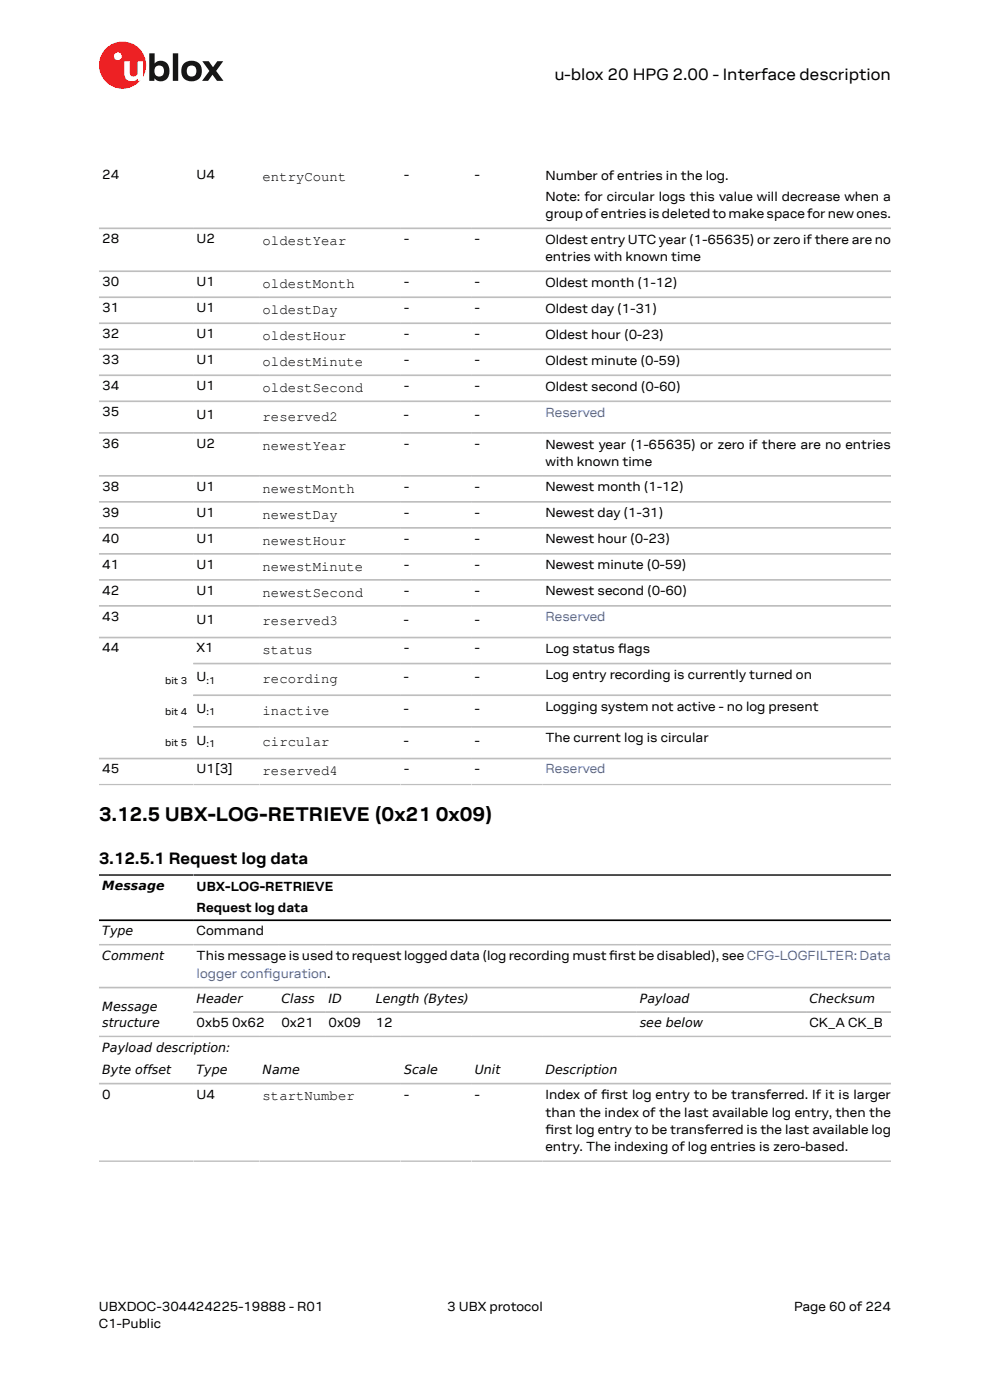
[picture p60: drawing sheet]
<svg xmlns="http://www.w3.org/2000/svg" width="210mm" height="297mm" viewBox="0 0 210 297" stroke-linecap="round" stroke-linejoin="round" font-family="sans-serif">
<defs><g id="words">
<g font-size="4.2">
<text x="21" y="174.1">3.12.5 UBX-LOG-RETRIEVE (0x21</text>
<text x="92.4" y="174.1">0x09)</text>
</g>
<g font-size="3.5">
<text x="117.6" y="17">u-blox 20 HPG 2.00 - Interface description</text>
<text x="21" y="183.2">3.12.5.1 Request log data</text>
</g>
<g font-size="3">
<text x="55.7" y="38.4">entryCount</text>
<text x="55.7" y="52">oldestYear</text>
<text x="55.7" y="61.1">oldestMonth</text>
<text x="55.7" y="66.6">oldestDay</text>
<text x="55.7" y="72.1">oldestHour</text>
<text x="55.7" y="77.6">oldestMinute</text>
<text x="55.7" y="83.1">oldestSecond</text>
<text x="55.7" y="89.3">reserved2</text>
<text x="55.7" y="95.4">newestYear</text>
<text x="55.7" y="104.5">newestMonth</text>
<text x="55.7" y="110">newestDay</text>
<text x="55.7" y="115.5">newestHour</text>
<text x="55.7" y="121">newestMinute</text>
<text x="55.7" y="126.6">newestSecond</text>
<text x="55.7" y="132.7">reserved3</text>
<text x="55.7" y="138.8">status</text>
<text x="55.7" y="144.9">recording</text>
<text x="55.7" y="151.6">inactive</text>
<text x="55.7" y="158.3">circular</text>
<text x="55.7" y="164.5">reserved4</text>
<text x="55.7" y="233.4">startNumber</text>
</g>
<g font-size="2.8">
<text x="21.7" y="38">24</text>
<text x="41.7" y="38">U4</text>
<text x="85.7" y="38">-</text>
<text x="100.7" y="38">-</text>
<text x="115.7" y="38.1">Number of entries in the log.</text>
<text x="115.7" y="42.6">Note: for circular logs this value will decrease when a</text>
<text x="115.7" y="46.3">group of entries is deleted to make space for new ones.</text>
<text x="21.7" y="51.6">28</text>
<text x="41.7" y="51.6">U2</text>
<text x="85.7" y="51.6">-</text>
<text x="100.7" y="51.6">-</text>
<text x="115.7" y="51.7">Oldest entry UTC year (1-65635) or zero if there are no</text>
<text x="115.7" y="55.4">entries with known time</text>
<text x="21.7" y="60.7">30</text>
<text x="41.7" y="60.7">U1</text>
<text x="85.7" y="60.7">-</text>
<text x="100.7" y="60.7">-</text>
<text x="115.7" y="60.9">Oldest month (1-12)</text>
<text x="21.7" y="66.2">31</text>
<text x="21.7" y="71.7">32</text>
<text x="41.7" y="66.2">U1</text>
<text x="41.7" y="71.7">U1</text>
<text x="85.7" y="66.2">-</text>
<text x="85.7" y="71.7">-</text>
<text x="100.7" y="66.2">-</text>
<text x="100.7" y="71.7">-</text>
<text x="115.7" y="66.4">Oldest day (1-31)</text>
<text x="115.7" y="71.9">Oldest hour (0-23)</text>
<text x="21.7" y="77.3">33</text>
<text x="41.7" y="77.3">U1</text>
<text x="85.7" y="77.3">-</text>
<text x="100.7" y="77.3">-</text>
<text x="115.7" y="77.4">Oldest minute (0-59)</text>
<text x="21.7" y="82.8">34</text>
<text x="41.7" y="82.8">U1</text>
<text x="85.7" y="82.8">-</text>
<text x="100.7" y="82.8">-</text>
<text x="115.7" y="82.9">Oldest second (0-60)</text>
<text x="21.7" y="88.3">35</text>
<text x="41.7" y="88.9">U1</text>
<text x="85.7" y="88.9">-</text>
<text x="100.7" y="88.9">-</text>
<text x="21.7" y="95">36</text>
<text x="41.7" y="95">U2</text>
<text x="85.7" y="95">-</text>
<text x="100.7" y="95">-</text>
<text x="115.7" y="95.2">Newest year (1-65635) or zero if there are no entries</text>
<text x="115.7" y="98.8">with known time</text>
<text x="21.7" y="104.1">38</text>
<text x="41.7" y="104.1">U1</text>
<text x="85.7" y="104.1">-</text>
<text x="100.7" y="104.1">-</text>
<text x="115.7" y="104.3">Newest month (1-12)</text>
<text x="21.7" y="109.6">39</text>
<text x="41.7" y="109.6">U1</text>
<text x="85.7" y="109.6">-</text>
<text x="100.7" y="109.6">-</text>
<text x="115.7" y="109.8">Newest day (1-31)</text>
<text x="21.7" y="115.2">40</text>
<text x="41.7" y="115.2">U1</text>
<text x="85.7" y="115.2">-</text>
<text x="100.7" y="115.2">-</text>
<text x="115.7" y="115.3">Newest hour (0-23)</text>
<text x="21.7" y="120.7">41</text>
<text x="41.7" y="120.7">U1</text>
<text x="85.7" y="120.7">-</text>
<text x="100.7" y="120.7">-</text>
<text x="115.7" y="120.8">Newest minute (0-59)</text>
<text x="21.7" y="126.2">42</text>
<text x="21.7" y="131.7">43</text>
<text x="41.7" y="126.2">U1</text>
<text x="85.7" y="126.2">-</text>
<text x="100.7" y="126.2">-</text>
<text x="115.7" y="126.3">Newest second (0-60)</text>
<text x="41.7" y="132.3">U1</text>
<text x="85.7" y="132.3">-</text>
<text x="100.7" y="132.3">-</text>
<text x="21.7" y="138.4">44</text>
<text x="41.7" y="138.4">X1</text>
<text x="85.7" y="138.4">-</text>
<text x="100.7" y="138.4">-</text>
<text x="115.7" y="138.6">Log status fags</text>
<text x="131.1" y="138.6">l</text>
<text x="41.7" y="144.5">U</text>
<text x="85.7" y="144.5">-</text>
<text x="100.7" y="144.5">-</text>
<text x="115.7" y="144.1">Log entry recording is currently turned on</text>
<text x="41.7" y="151.3">U</text>
<text x="85.7" y="151.3">-</text>
<text x="100.7" y="151.3">-</text>
<text x="115.7" y="150.8">Logging system not active - no log present</text>
<text x="41.7" y="158">U</text>
<text x="85.7" y="158">-</text>
<text x="100.7" y="158">-</text>
<text x="115.7" y="157.5">The current log is circular</text>
<text x="21.7" y="164.1">45</text>
<text x="41.7" y="164.1">U1[3]</text>
<text x="85.7" y="164.1">-</text>
<text x="100.7" y="164.1">-</text>
<text x="41.7" y="188.9">UBX-LOG-RETRIEVE</text>
<text x="41.7" y="193.5">Request log data</text>
<text x="41.7" y="198.4">Command</text>
<text x="41.7" y="203.7">This message is used to request logged data (log recording must frst be disabled), see CFG-LOGFILTER: Data</text>
<text x="129.2" y="203.7">i</text>
<text x="41.7" y="217.9">0xb5 0x62</text>
<text x="59.7" y="217.9">0x21</text>
<text x="69.7" y="217.9">0x09</text>
<text x="79.7" y="217.9">12</text>
<text x="171.7" y="217.9">CK_A CK_B</text>
<text x="21.7" y="233">0</text>
<text x="41.7" y="233">U4</text>
<text x="85.7" y="233">-</text>
<text x="100.7" y="233">-</text>
<text x="115.7" y="233.2">Index of frst log entry to be transferred. If it is larger</text>
<text x="127.5" y="233.2">i</text>
<text x="115.7" y="236.9">than the index of the last available log entry, then the</text>
<text x="115.7" y="240.5">frst log entry to be transferred is the last available log</text>
<text x="115.7" y="240.5">i</text>
<text x="115.7" y="244.2">entry. The indexing of log entries is zero-based.</text>
<text x="21" y="278">UBXDOC-304424225-19888 - R01</text>
<text x="21" y="281.8">C1-Public</text>
<text x="94.9" y="278">3 UBX protocol</text>
<text x="168.4" y="278">Page 60 of 224</text>
</g>
<g font-size="2.8" fill="#4664b4">
<text x="115.7" y="88.4">Reserved</text>
<text x="115.7" y="131.8">Reserved</text>
<text x="115.7" y="164.1">Reserved</text>
<text x="41.7" y="207.4">logger confguration.</text>
<text x="55.9" y="207.4">i</text>
</g>
<g font-size="2.7">
<text x="21.7" y="188.8">Message</text>
<text x="21.7" y="198.4">Type</text>
<text x="21.7" y="203.6">Comment</text>
<text x="21.7" y="214.5">Message</text>
<text x="41.7" y="212.7">Header</text>
<text x="59.7" y="212.7">Class</text>
<text x="69.7" y="212.7">ID</text>
<text x="79.7" y="212.7">Length (Bytes)</text>
<text x="135.7" y="212.7">Payload</text>
<text x="171.7" y="212.7">Checksum</text>
<text x="21.7" y="217.9">structure</text>
<text x="135.7" y="217.9">see below</text>
<text x="21.7" y="223.1">Payload description:</text>
<text x="21.7" y="227.9">Byte offset</text>
<text x="41.7" y="227.9">Type</text>
<text x="55.7" y="227.9">Name</text>
<text x="85.7" y="227.9">Scale</text>
<text x="100.7" y="227.9">Unit</text>
<text x="115.7" y="227.9">Description</text>
</g>
<g font-size="2.1">
<text x="35" y="145.1">bit 3</text>
<text x="43.8" y="145.1">:1</text>
<text x="35" y="151.6">bit 4</text>
<text x="43.8" y="151.8">:1</text>
<text x="35" y="158.3">bit 5</text>
<text x="43.8" y="158.5">:1</text>
</g>
</g></defs>
<circle cx="26" cy="13.8" r="5" fill="#ed2023"/>
<circle cx="25" cy="11.9" r=".83" fill="#fff"/>
<g fill="#151516">
<path d="M36.7 11.3h1.1v5.9h-1.1z"/>
<path d="M42.9 13h1.4l.9 1.3 .9-1.3h1.3l-1.6 2 1.6 2.2h-1.4l-.9-1.4-1 1.4h-1.2l1.5-2.1z"/>
<path d="M33 14.2a1.17 1.17 0 0 0-.1 1.5 1.17 1.17 0 0 0 1.4 .4 1.16 1.16 0 0 0 .4-1.6 1.16 1.16 0 0 0-1.7-.3zM31.7 11.3h1.1v2.2a1.82 1.82 0 0 1 2.2-.4 1.82 1.82 0 0 1 .9 2 1.83 1.83 0 0 1-1 2 1.83 1.83 0 0 1-2.1-.5v.6h-1.1z"/>
<path d="M39.9 14.2a1.18 1.18 0 0 0-.2 1.5 1.18 1.18 0 0 0 1.5 .4 1.18 1.18 0 0 0 .4-1.6 1.18 1.18 0 0 0-1.5-.5zM38.4 15a2.25 2.25 0 0 1 4.5 0 2.25 2.25 0 0 1-4.5 0z"/>
</g>
<path d="M26.4 13h1.1v2.5a.84 .84 0 0 0 1 .7 .84 .84 0 0 0 .7-.9v-2.3h1.1v4.2h-1.1v-.5a1.59 1.59 0 0 1-1.8 .5 1.59 1.59 0 0 1-1-1.6z" fill="#fff"/>
<g fill="none" stroke="#bebebe" stroke-width=".35">
<path d="M21 48.4h168M21 57.5h168M21 63.1h168M21 68.6h168M21 74.1h168M21 79.6h168M21 85.1h168M21 91.8h168M21 100.9h168M21 106.5h168M21 112h168M21 117.5h168"/>
<path d="M21 123h168M21 128.5h168M21 135.3h168M41 147.5h148M41 154.2h148M41 140.8h148M21 160.9h168M21 166.4h168M21 200.4h168M21 209.5h168M21 219.9h168M41 214.7h148"/>
<path d="M21 229.9h168M21 246.3h168"/>
</g>
<path d="M21 185.6h168M21 195.2h168" fill="none" stroke="#000" stroke-width=".35"/>
<use href="#words"/>
</svg>
